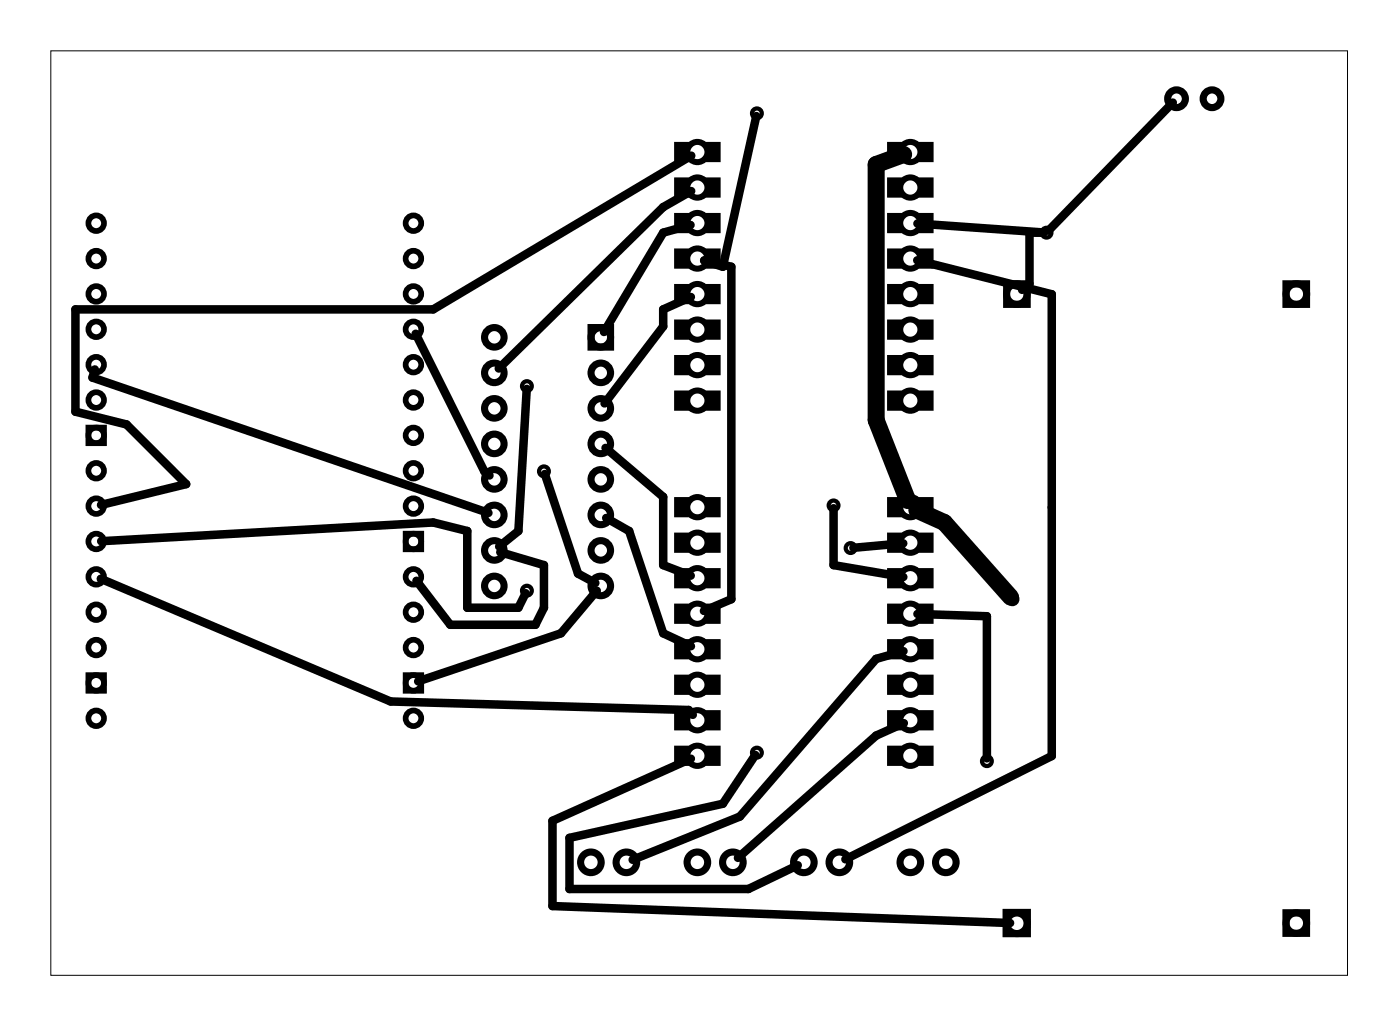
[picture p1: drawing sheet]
<svg xmlns="http://www.w3.org/2000/svg" width="100mm" height="73mm" viewBox="0 0 100 73" stroke-linecap="round" stroke-linejoin="round" font-family="sans-serif">
<path d="M3.6 3.6h92.8v66.2h-92.8z" fill="none" stroke="#000" stroke-width=".07"/>
<g fill="none" stroke="#000" stroke-width=".43">
<circle cx="49.9" cy="13.4" r=".72"/>
<circle cx="49.9" cy="10.9" r=".72"/>
<circle cx="49.9" cy="18.5" r=".72"/>
<circle cx="49.9" cy="16" r=".72"/>
<circle cx="65.1" cy="13.4" r=".72"/>
<circle cx="65.1" cy="10.9" r=".72"/>
<circle cx="65.1" cy="18.5" r=".72"/>
<circle cx="65.1" cy="16" r=".72"/>
<circle cx="49.9" cy="38.8" r=".72"/>
<circle cx="49.9" cy="36.3" r=".72"/>
<circle cx="49.9" cy="26.1" r=".72"/>
<circle cx="49.9" cy="21" r=".72"/>
<circle cx="49.9" cy="28.7" r=".72"/>
<circle cx="49.9" cy="23.6" r=".72"/>
<circle cx="65.1" cy="38.8" r=".72"/>
<circle cx="65.1" cy="36.3" r=".72"/>
<circle cx="65.1" cy="21" r=".72"/>
<circle cx="65.1" cy="28.7" r=".72"/>
<circle cx="65.1" cy="23.6" r=".72"/>
<circle cx="65.1" cy="26.1" r=".72"/>
<circle cx="49.9" cy="51.5" r=".72"/>
<circle cx="49.9" cy="46.4" r=".72"/>
<circle cx="49.9" cy="49" r=".72"/>
<circle cx="49.9" cy="54.1" r=".72"/>
<circle cx="49.9" cy="43.9" r=".72"/>
<circle cx="49.9" cy="41.4" r=".72"/>
<circle cx="65.1" cy="51.5" r=".72"/>
<circle cx="65.1" cy="54.1" r=".72"/>
<circle cx="65.1" cy="46.4" r=".72"/>
<circle cx="65.1" cy="49" r=".72"/>
<circle cx="65.1" cy="43.9" r=".72"/>
<circle cx="65.1" cy="41.4" r=".72"/>
</g>
<g fill="#000">
<path d="M48.2 10.1v1.5h3.4v-1.5zM49.2 10.9a.72 .72 0 0 1 1.4 0 .72 .72 0 0 1-1.4 0z"/>
<path d="M48.2 12.7v1.4h3.4v-1.4zM49.2 13.4a.72 .72 0 0 1 1.4 0 .72 .72 0 0 1-1.4 0z"/>
<path d="M48.2 15.2v1.5h3.4v-1.5zM49.2 16a.72 .72 0 0 1 1.4 0 .72 .72 0 0 1-1.4 0z"/>
<path d="M48.2 17.8v1.4h3.4v-1.4zM49.2 18.5a.72 .72 0 0 1 1.4 0 .72 .72 0 0 1-1.4 0z"/>
<path d="M63.5 17.8v1.4h3.3v-1.4zM64.4 18.5a.75 .75 0 0 1 1.5 0 .75 .75 0 0 1-1.5 0z"/>
<path d="M63.5 15.2v1.5h3.3v-1.5zM64.4 16a.75 .75 0 0 1 1.5 0 .75 .75 0 0 1-1.5 0z"/>
<path d="M63.5 12.7v1.4h3.3v-1.4zM64.4 13.4a.75 .75 0 0 1 1.5 0 .75 .75 0 0 1-1.5 0z"/>
<path d="M63.5 10.1v1.5h3.3v-1.5zM64.4 10.9a.75 .75 0 0 1 1.5 0 .75 .75 0 0 1-1.5 0z"/>
<path d="M48.2 35.5v1.5h3.4v-1.5zM49.2 36.3a.72 .72 0 0 1 1.4 0 .72 .72 0 0 1-1.4 0z"/>
<path d="M48.2 38.1v1.4h3.4v-1.4zM49.2 38.8a.72 .72 0 0 1 1.4 0 .72 .72 0 0 1-1.4 0z"/>
<path d="M48.2 20.3v1.5h3.4v-1.5zM49.2 21a.72 .72 0 0 1 1.4 0 .72 .72 0 0 1-1.4 0z"/>
<path d="M48.2 22.8v1.5h3.4v-1.5zM49.2 23.6a.72 .72 0 0 1 1.4 0 .72 .72 0 0 1-1.4 0z"/>
<path d="M48.2 25.4v1.4h3.4v-1.4zM49.2 26.1a.72 .72 0 0 1 1.4 0 .72 .72 0 0 1-1.4 0z"/>
<path d="M48.2 27.9v1.5h3.4v-1.5zM49.2 28.7a.72 .72 0 0 1 1.4 0 .72 .72 0 0 1-1.4 0z"/>
<path d="M63.5 38.1v1.4h3.3v-1.4zM64.4 38.8a.75 .75 0 0 1 1.5 0 .75 .75 0 0 1-1.5 0z"/>
<path d="M63.5 35.5v1.5h3.3v-1.5zM64.4 36.3a.75 .75 0 0 1 1.5 0 .75 .75 0 0 1-1.5 0z"/>
<path d="M63.5 27.9v1.5h3.3v-1.5zM64.4 28.7a.75 .75 0 0 1 1.5 0 .75 .75 0 0 1-1.5 0z"/>
<path d="M63.5 25.4v1.4h3.3v-1.4zM64.4 26.1a.75 .75 0 0 1 1.5 0 .75 .75 0 0 1-1.5 0z"/>
<path d="M63.5 22.8v1.5h3.3v-1.5zM64.4 23.6a.75 .75 0 0 1 1.5 0 .75 .75 0 0 1-1.5 0z"/>
<path d="M63.5 20.3v1.5h3.3v-1.5zM64.4 21a.75 .75 0 0 1 1.5 0 .75 .75 0 0 1-1.5 0z"/>
<path d="M48.2 40.6v1.5h3.4v-1.5zM49.2 41.4a.72 .72 0 0 1 1.4 0 .72 .72 0 0 1-1.4 0z"/>
<path d="M48.2 43.2v1.4h3.4v-1.4zM49.2 43.9a.72 .72 0 0 1 1.4 0 .72 .72 0 0 1-1.4 0z"/>
<path d="M48.2 45.7v1.5h3.4v-1.5zM49.2 46.4a.72 .72 0 0 1 1.4 0 .72 .72 0 0 1-1.4 0z"/>
<path d="M48.2 48.2v1.5h3.4v-1.5zM49.2 49a.72 .72 0 0 1 1.4 0 .72 .72 0 0 1-1.4 0z"/>
<path d="M48.2 50.8v1.4h3.4v-1.4zM49.2 51.5a.72 .72 0 0 1 1.4 0 .72 .72 0 0 1-1.4 0z"/>
<path d="M48.2 53.3v1.5h3.4v-1.5zM49.2 54.1a.72 .72 0 0 1 1.4 0 .72 .72 0 0 1-1.4 0z"/>
<path d="M63.5 53.3v1.5h3.3v-1.5zM64.4 54.1a.75 .75 0 0 1 1.5 0 .75 .75 0 0 1-1.5 0z"/>
<path d="M63.5 50.8v1.4h3.3v-1.4zM64.4 51.5a.75 .75 0 0 1 1.5 0 .75 .75 0 0 1-1.5 0z"/>
<path d="M63.5 48.2v1.5h3.3v-1.5zM64.4 49a.75 .75 0 0 1 1.5 0 .75 .75 0 0 1-1.5 0z"/>
<path d="M63.5 45.7v1.5h3.3v-1.5zM64.4 46.4a.75 .75 0 0 1 1.5 0 .75 .75 0 0 1-1.5 0z"/>
<path d="M63.5 43.2v1.4h3.3v-1.4zM64.4 43.9a.75 .75 0 0 1 1.5 0 .75 .75 0 0 1-1.5 0z"/>
<path d="M63.5 40.6v1.5h3.3v-1.5zM64.4 41.4a.75 .75 0 0 1 1.5 0 .75 .75 0 0 1-1.5 0z"/>
</g>
<g fill="none" stroke="#000" stroke-width=".41">
<path d="M6.3 30.6h1.1v1.1h-1.1zM29 38.2h1.1v1.1h-1.1zM6.3 48.3h1.1v1.1h-1.1zM29 48.3h1.1v1.1h-1.1z"/>
<circle cx="6.9" cy="16" r=".56"/>
<circle cx="6.9" cy="18.5" r=".56"/>
<circle cx="29.6" cy="16" r=".56"/>
<circle cx="29.6" cy="18.5" r=".56"/>
<circle cx="6.9" cy="21" r=".56"/>
<circle cx="6.9" cy="31.1" r=".56"/>
<circle cx="6.9" cy="28.6" r=".56"/>
<circle cx="6.9" cy="26.1" r=".56"/>
<circle cx="6.9" cy="36.2" r=".56"/>
<circle cx="6.9" cy="23.6" r=".56"/>
<circle cx="6.9" cy="33.7" r=".56"/>
<circle cx="6.9" cy="38.7" r=".56"/>
<circle cx="29.6" cy="28.6" r=".56"/>
<circle cx="29.6" cy="31.1" r=".56"/>
<circle cx="29.6" cy="21" r=".56"/>
<circle cx="29.6" cy="26.1" r=".56"/>
<circle cx="29.6" cy="38.7" r=".56"/>
<circle cx="29.6" cy="33.7" r=".56"/>
<circle cx="29.6" cy="36.2" r=".56"/>
<circle cx="29.6" cy="23.6" r=".56"/>
<circle cx="6.9" cy="41.3" r=".56"/>
<circle cx="6.9" cy="43.8" r=".56"/>
<circle cx="6.9" cy="51.4" r=".56"/>
<circle cx="6.9" cy="46.3" r=".56"/>
<circle cx="6.9" cy="48.8" r=".56"/>
<circle cx="29.6" cy="41.3" r=".56"/>
<circle cx="29.6" cy="43.8" r=".56"/>
<circle cx="29.6" cy="46.3" r=".56"/>
<circle cx="29.6" cy="51.4" r=".56"/>
<circle cx="29.6" cy="48.8" r=".56"/>
</g>
<g fill="none" stroke="#000" stroke-width=".51">
<path d="M42.3 23.4h1.4v1.4h-1.4zM72 20.3h1.5v1.5h-1.5zM92 20.3h1.5v1.5h-1.5zM72 65.3h1.5v1.5h-1.5zM92 65.3h1.5v1.5h-1.5z"/>
<circle cx="84.2" cy="7.1" r=".64"/>
<circle cx="86.7" cy="7.1" r=".64"/>
<circle cx="35.4" cy="24.1" r=".7"/>
<circle cx="35.4" cy="39.4" r=".7"/>
<circle cx="35.4" cy="26.7" r=".7"/>
<circle cx="35.4" cy="29.2" r=".7"/>
<circle cx="35.4" cy="36.8" r=".7"/>
<circle cx="35.4" cy="31.7" r=".7"/>
<circle cx="35.4" cy="34.3" r=".7"/>
<circle cx="43" cy="24.1" r=".7"/>
<circle cx="43" cy="29.2" r=".7"/>
<circle cx="43" cy="39.4" r=".7"/>
<circle cx="43" cy="26.7" r=".7"/>
<circle cx="43" cy="36.8" r=".7"/>
<circle cx="43" cy="34.3" r=".7"/>
<circle cx="43" cy="31.7" r=".7"/>
<circle cx="72.8" cy="21" r=".74"/>
<circle cx="92.8" cy="21" r=".74"/>
<circle cx="35.4" cy="41.9" r=".7"/>
<circle cx="43" cy="41.9" r=".7"/>
<circle cx="42.3" cy="61.7" r=".74"/>
<circle cx="44.8" cy="61.7" r=".74"/>
<circle cx="49.9" cy="61.7" r=".74"/>
<circle cx="52.4" cy="61.7" r=".74"/>
<circle cx="57.5" cy="61.7" r=".74"/>
<circle cx="60.1" cy="61.7" r=".74"/>
<circle cx="65.1" cy="61.7" r=".74"/>
<circle cx="67.7" cy="61.7" r=".74"/>
<circle cx="72.8" cy="66" r=".74"/>
<circle cx="92.8" cy="66" r=".74"/>
</g>
<g fill="none" stroke="#000" stroke-width=".3">
<circle cx="54.2" cy="8.1" r=".35"/>
<circle cx="74.9" cy="16.6" r=".35"/>
<circle cx="37.7" cy="27.6" r=".35"/>
<circle cx="38.9" cy="33.7" r=".35"/>
<circle cx="59.7" cy="36.1" r=".35"/>
<circle cx="60.9" cy="39.2" r=".35"/>
<circle cx="37.7" cy="42.2" r=".35"/>
<circle cx="54.2" cy="53.8" r=".35"/>
<circle cx="70.6" cy="54.4" r=".35"/>
<circle cx="72.5" cy="42.9" r=".35"/>
</g>
<g fill="none" stroke="#000" stroke-width=".61">
<path d="M49.4 16.1l-1.9 .5-4.3 7.1M49.5 13.7l-2 1.1-11.8 11.6M49.5 11.1l-18.5 11h-25.6v7.3l3.7 1 4.2 4.2-6.1 1.5M50.4 18.6l1.9 .5v23.8l-1.9 .8M54.1 8.3l-2.4 10.8-1.3-.5M65.6 18.6l9.7 2.4v33.1l-14.8 7.4M65.7 16l9 .6M74.7 16.6h-1v3.7l-.6 .4M83.9 7.3l-8.9 9.2M6.8 26.4l-.2 .6 28.4 9.7M7.2 38.7l23.8-1.3 2.4 .6v5.5h3.7l.5-1.1M29.7 23.9l5 9.8 .3 .3"/>
<path d="M35.8 39.5l3.1 .9v3.1l-.6 1.2h-6.1l-2.4-3.2M37.7 27.8l-.6 10.2-1.4 1.1M39 33.9l2.4 7.1 1.2 .7M43.3 32l4.2 3.5v4.9l1.9 .8M43.4 37l1.6 1 2.5 7.3 1.9 .9M49.4 21.2l-1.9 .9v1.2l-4.2 5.6M59.7 36.3v4.1l4.9 .9M64.6 38.9l-3.5 .3M7.2 41.4l20.8 8.8 21.3 .6 .3 .3M42.7 42.2l-2.6 3.1-10.2 3.4M49.4 54.3l-9.9 4.4v6.1l32.8 1.2M54.1 54l-2.4 3.5-10.9 2.4v3.7h12.8l3.5-1.7"/>
<path d="M64.7 46.6l-2 .5-9.8 11.3-7.6 3.1M64.7 51.7l-2 .9-9.9 8.8M65.7 43.9l4.9 .2v10.1"/>
</g>
<path d="M64.7 11l-2 .8v18.3l2.3 5.7M65.6 36.5l2 .9 4.7 5.3" fill="none" stroke="#000" stroke-width="1.2"/>
</svg>
